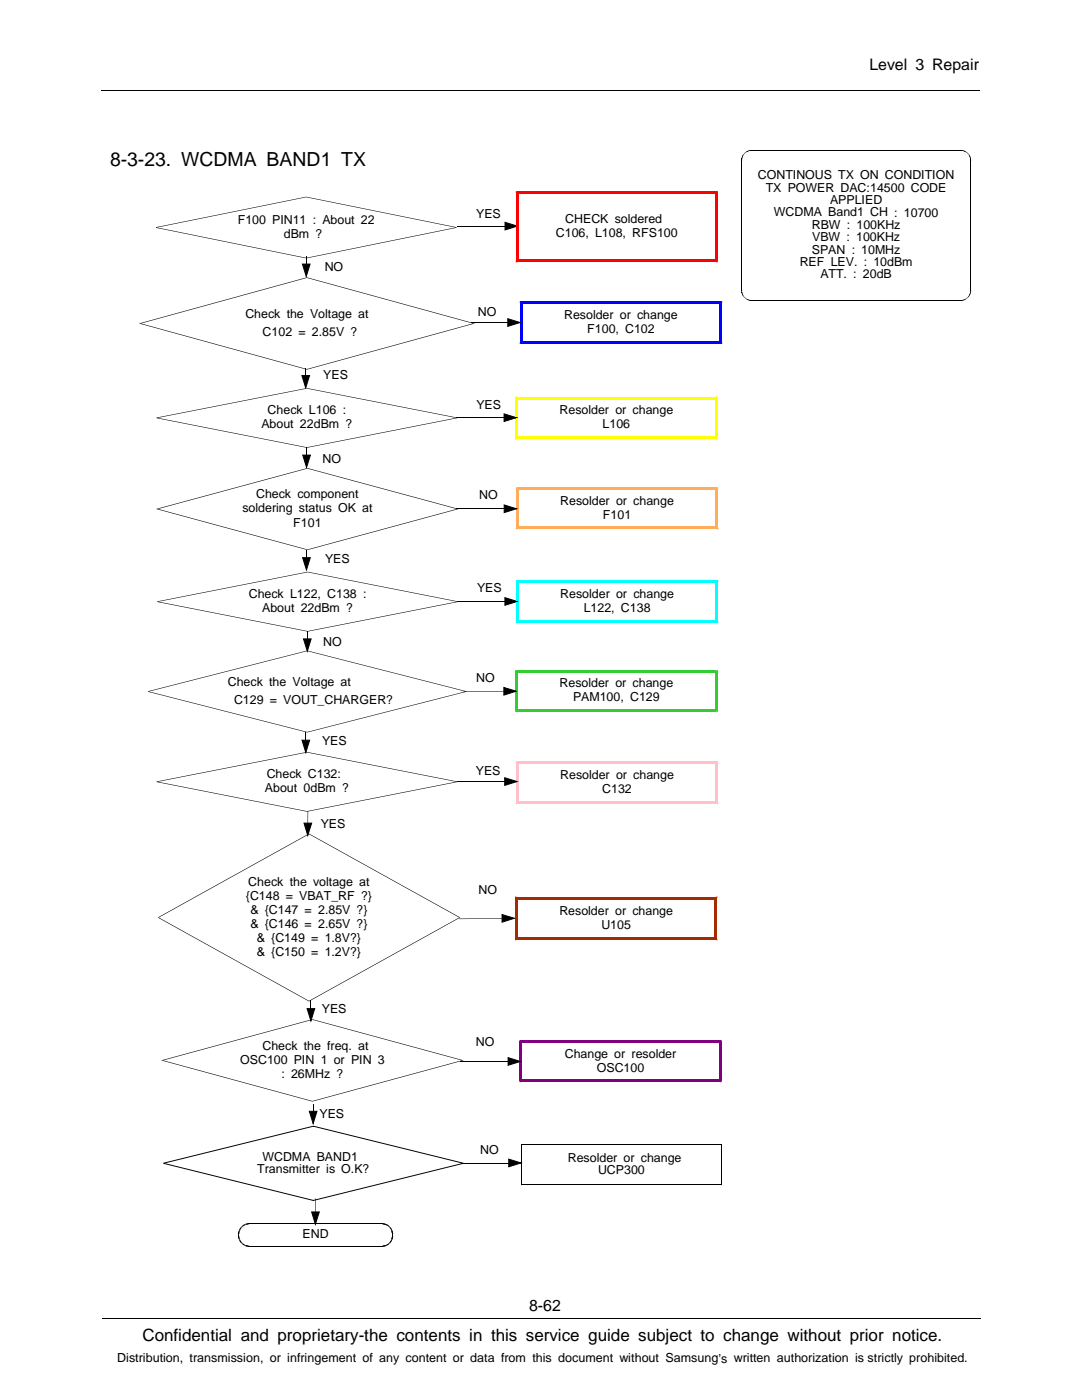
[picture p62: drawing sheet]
<svg xmlns="http://www.w3.org/2000/svg" width="216mm" height="279mm" viewBox="0 0 216 279" stroke-linecap="round" stroke-linejoin="round" font-family="sans-serif">
<defs><g id="words">
<text font-size="3.9" x="21.9" y="33.1">8-3-23. WCDMA BAND1 TX</text>
<text font-size="3.4" x="28.4" y="267.7">Confidential and proprietary-the contents in this service guide subject to change without prior notice.</text>
<g font-size="3.2">
<text x="173.5" y="14">Level 3 Repair</text>
<text x="105.6" y="261.6">8-62</text>
</g>
<g font-size="2.5">
<text x="151.2" y="35.8">CONTINOUS TX ON CONDITION</text>
<text x="152.8" y="38.2">TX POWER DAC:14500 CODE</text>
<text x="165.6" y="40.7">APPLIED</text>
<text x="47.4" y="44.7">F100 PIN11 : About 22</text>
<text x="56.6" y="47.5">dBm ?</text>
<text x="95" y="43.5">YES</text>
<text x="110.9" y="47.4">C106, L108, RFS100</text>
<text x="112.8" y="44.5">CHECK soldered</text>
<text x="154.4" y="43.2">WCDMA Band1 CH : 10700</text>
<text x="162" y="45.7">RBW : 100KHz</text>
<text x="159.6" y="53.1">REF LEV. : 10dBm</text>
<text x="162" y="50.6">SPAN : 10MHz</text>
<text x="162.1" y="48.1">VBW : 100KHz</text>
<text x="64.8" y="54.1">NO</text>
<text x="163.7" y="55.5">ATT. : 20dB</text>
<text x="49" y="63.5">Check the Voltage at</text>
<text x="95.3" y="63">NO</text>
<text x="112.6" y="63.7">Resolder or change</text>
<text x="52.4" y="67">C102 = 2.85V ?</text>
<text x="117.2" y="66.5">F100, C102</text>
<text x="64.5" y="75.7">YES</text>
<text x="53.4" y="82.7">Check L106 :</text>
<text x="95.1" y="81.5">YES</text>
<text x="111.7" y="82.7">Resolder or change</text>
<text x="52.2" y="85.5">About 22dBm ?</text>
<text x="120.2" y="85.5">L106</text>
<text x="64.3" y="92.3">NO</text>
<text x="51.1" y="99.4">Check component</text>
<text x="95.6" y="99.7">NO</text>
<text x="111.8" y="100.8">Resolder or change</text>
<text x="48.4" y="102.3">soldering status OK at</text>
<text x="58.5" y="105.1">F101</text>
<text x="120.3" y="103.6">F101</text>
<text x="64.9" y="112.3">YES</text>
<text x="49.6" y="119.3">Check L122, C138 :</text>
<text x="95.2" y="118.2">YES</text>
<text x="111.8" y="119.4">Resolder or change</text>
<text x="52.3" y="122.2">About 22dBm ?</text>
<text x="116.5" y="122.2">L122, C138</text>
<text x="64.5" y="129">NO</text>
<text x="45.4" y="136.9">Check the Voltage at</text>
<text x="95" y="136.1">NO</text>
<text x="111.7" y="137.2">Resolder or change</text>
<text x="46.7" y="140.5">C129 = VOUT_CHARGER?</text>
<text x="114.3" y="140">PAM100, C129</text>
<text x="64.3" y="148.7">YES</text>
<text x="53.2" y="155.3">Check C132:</text>
<text x="95" y="154.6">YES</text>
<text x="111.8" y="155.5">Resolder or change</text>
<text x="52.9" y="158.1">About 0dBm ?</text>
<text x="120.2" y="158.3">C132</text>
<text x="64" y="165.3">YES</text>
<text x="49.1" y="179.6">{C148 = VBAT_RF ?}</text>
<text x="49.6" y="176.7">Check the voltage at</text>
<text x="95.5" y="178.4">NO</text>
<text x="50" y="182.4">&amp; {C147 = 2.85V ?}</text>
<text x="50" y="185.2">&amp; {C146 = 2.65V ?}</text>
<text x="111.6" y="182.6">Resolder or change</text>
<text x="120" y="185.4">U105</text>
<text x="51.2" y="188">&amp; {C149 = 1.8V?}</text>
<text x="51.2" y="190.9">&amp; {C150 = 1.2V?}</text>
<text x="64.2" y="202.2">YES</text>
<text x="52.4" y="209.5">Check the freq. at</text>
<text x="94.9" y="208.9">NO</text>
<text x="47.9" y="212.3">OSC100 PIN 1 or PIN 3</text>
<text x="56.2" y="215.1">: 26MHz ?</text>
<text x="112.7" y="211.1">Change or resolder</text>
<text x="119.1" y="213.9">OSC100</text>
<text x="63.8" y="223">YES</text>
<text x="52.4" y="231.6">WCDMA BAND1</text>
<text x="95.8" y="230.2">NO</text>
<text x="113.3" y="231.9">Resolder or change</text>
<text x="51.3" y="234.1">Transmitter is O.K?</text>
<text x="119.3" y="234.4">UCP300</text>
<text x="60.4" y="247.2">END</text>
<text x="23.4" y="271.9">Distribution, transmission, or infringement of any content or data from this document without Samsung’s written authorization is strictly prohibited.</text>
</g>
</g></defs>
<path d="M20.2 18.1h175.3M20.4 263h175.3" fill="none" stroke="#000" stroke-width=".2"/>
<g fill="#000">
<path d="M61.1 39.3v.1zM31.1 45.3l30-6v.1l-29.9 6zM31.1 45.3v.2zM31.2 45.4l29.9 6.1v.1l-30-6.1zM61.1 51.5v.1zM61.1 51.5l30-6.1v.1l-30 6.1zM61.2 55.4l.1 .1zM28 64.5l33.2-9.1 .1 .1-33.3 9.1zM91.1 45.3v.2zM61.1 39.3l30 6v.1l-30-6zM28 64.5l33.3 9.2-.1 .1-33.2-9.2zM61.2 73.7l33.3-9.2v.1l-33.2 9.2z"/>
<path d="M61.2 73.7l.1 .1zM61.3 55.4l33.2 9.1v.1l-33.3-9.1z"/>
<path d="M27.7 64.6h.5z" fill-rule="evenodd"/>
<path d="M94.3 64.6h.5z" fill-rule="evenodd"/>
</g>
<g fill="#00f">
<path d="M143.8 60.1h.3v.3h-.6v.3h.3z" fill-rule="evenodd"/>
<path d="M143.5 68.1v.2h.6v.3h-.3v-.5z" fill-rule="evenodd"/>
<path d="M103.7 68.3h.6v-.2h-.3v.5h-.3z" fill-rule="evenodd"/>
<path d="M103.7 60.1h.3v.6h.3v-.3h-.6z" fill-rule="evenodd"/>
</g>
<g fill="#00f">
<path d="M143.5 60.4h.6v7.9h-.6z"/>
<path d="M104 68.1h39.8v.5h-39.8z"/>
<path d="M103.7 60.4h.6v7.9h-.6z"/>
<path d="M104 60.1h39.8v.6h-39.8z"/>
</g>
<path d="M61.2 77.4v.2zM31.3 83.3l29.9-5.9v.2l-29.9 5.8zM31.3 83.3v.2zM31.3 83.4l29.9 5.9v.1l-29.9-5.9zM61.2 89.3l.1 .1zM61.2 89.3l30-5.9v.1l-29.9 5.9zM91.2 83.3v.2zM61.3 77.4l29.9 5.9v.1l-30-5.8z" fill="#000"/>
<g fill="#ff0">
<path d="M142.9 79.1h.3v.3h-.6v.3h.3z" fill-rule="evenodd"/>
<path d="M142.6 87.1v.3h.6v.3h-.3v-.6z" fill-rule="evenodd"/>
<path d="M102.8 87.4h.6v-.3h-.3v.6h-.3z" fill-rule="evenodd"/>
<path d="M102.8 79.1h.3v.6h.3v-.3h-.6z" fill-rule="evenodd"/>
</g>
<g fill="#ff0">
<path d="M142.6 79.4h.6v8h-.6z"/>
<path d="M103.1 87.1h39.8v.6h-39.8z"/>
<path d="M102.8 79.4h.6v8h-.6z"/>
<path d="M103.1 79.1h39.8v.6h-39.8z"/>
</g>
<path d="M60.3 52.7h1.6l-.8 2.5zM91.3 45.1h9.5M100.8 44.4l2.4 .7-2.4 .8zM60.2 75h1.6l-.8 2.4zM94 64.4h7.3M101.3 63.6l2.5 .8-2.5 .7zM60.4 90.8h1.5l-.7 2.5zM91.1 83.4h9.5M100.6 82.6l2.4 .8-2.4 .7z" fill="none" stroke="#000" stroke-width=".2"/>
<path d="M60.3 52.7h1.6l-.8 2.5zM100.8 44.4l2.4 .7-2.4 .8zM60.2 75h1.6l-.8 2.4zM101.3 63.6l2.5 .8-2.5 .7zM60.4 90.8h1.5l-.7 2.5zM100.6 82.6l2.4 .8-2.4 .7z" fill="#000"/>
<path d="M61 51.2h.2v1.5h-.2zM60.9 73.4h.1v1.6h-.1zM61.1 89.3h.1v1.5h-.1z" fill="#000"/>
<g fill="#f00">
<path d="M142.6 38.5h.6v-.3h-.3v.6h-.3z" fill-rule="evenodd"/>
<path d="M142.6 51.8h.3v.6h.3v-.3h-.6z" fill-rule="evenodd"/>
<path d="M102.9 52.1h.6v-.3h-.3v.6h-.3z" fill-rule="evenodd"/>
<path d="M102.9 38.2h.3v.6h.3v-.3h-.6z" fill-rule="evenodd"/>
</g>
<g fill="#f00">
<path d="M142.6 38.5h.6v13.6h-.6z"/>
<path d="M103.2 51.8h39.7v.6h-39.7z"/>
<path d="M102.9 38.5h.6v13.6h-.6z"/>
<path d="M103.2 38.2h39.7v.6h-39.7z"/>
</g>
<g fill="#000">
<path d="M61.3 93.4l.1 .1zM31.4 101.5l29.9-8.1 .1 .1-30 8.1zM31.4 101.5l30 8.2-.1 .1-29.9-8.2zM61.3 109.7l30-8.2v.1l-29.9 8.2zM61.3 109.7l.1 .1zM61.4 93.4l29.9 8.1v.1l-30-8.1z"/>
<path d="M31.1 101.6h.5z" fill-rule="evenodd"/>
<path d="M91.1 101.6h.4z" fill-rule="evenodd"/>
</g>
<g fill="#ffad5b">
<path d="M143 97.3h.3v.3h-.6v.3h.3z" fill-rule="evenodd"/>
<path d="M142.7 105.1v.3h.6v.3h-.3v-.6z" fill-rule="evenodd"/>
<path d="M103.2 105.1h.3v.3h-.6v.3h.3z" fill-rule="evenodd"/>
<path d="M102.9 97.3v.3h.6v.3h-.3v-.6z" fill-rule="evenodd"/>
</g>
<g fill="#ffad5b">
<path d="M142.7 97.6h.6v7.8h-.6z"/>
<path d="M103.2 105.1h39.8v.6h-39.8z"/>
<path d="M102.9 97.6h.6v7.8h-.6z"/>
<path d="M103.2 97.3h39.8v.6h-39.8z"/>
</g>
<path d="M60.4 111.3h1.5l-.7 2.4zM91.1 101.5h9.5M100.6 100.8l2.5 .7-2.5 .8z" fill="none" stroke="#000" stroke-width=".2"/>
<path d="M60.4 111.3h1.5l-.7 2.4zM61.4 114.1v.1zM31.4 120l30-5.9v.1l-30 5.9zM100.6 100.8l2.5 .7-2.5 .8zM31.4 120v.1zM31.4 120l30 5.9v.1l-30-5.9zM61.4 125.9v.1zM61.4 125.9l29.9-5.9 .1 .1-30 5.9zM91.4 120v.1zM61.4 114.1l30 5.9-.1 .1-29.9-5.9z" fill="#000"/>
<path d="M61.1 109.8h.1v1.5h-.1z" fill="#000"/>
<g fill="#0ff">
<path d="M143 115.8h.3v.3h-.6v.3h.3z" fill-rule="evenodd"/>
<path d="M142.7 123.8v.3h.6v.3h-.3v-.6z" fill-rule="evenodd"/>
<path d="M103 124.1h.5v-.3h-.2v.6h-.3z" fill-rule="evenodd"/>
<path d="M103 115.8h.3v.6h.2v-.3h-.5z" fill-rule="evenodd"/>
</g>
<g fill="#0ff">
<path d="M142.7 116.1h.6v8h-.6z"/>
<path d="M103.3 123.8h39.7v.6h-39.7z"/>
<path d="M103 116.1h.5v8h-.5z"/>
<path d="M103.3 115.8h39.7v.6h-39.7z"/>
</g>
<path d="M148 31.9v26.2M149.9 30h41.8M193.7 31.9v26.2M149.9 60h41.9M100.8 119.3l2.4 .7-2.4 .8zM60.6 127.5h1.5l-.8 2.5zM91.2 120h9.6" fill="none" stroke="#000" stroke-width=".2"/>
<g fill="#000">
<path d="M147.9 31.9h.1zM148 31.8v.1zM148 31.8h.1zM148 31.7l.1 .1zM148 31.6l.1 .1zM148 31.6h.1zM148 31.5l.1 .1zM148 31.5h.1zM148 31.4l.1 .1zM148 31.3l.1 .1zM148.1 31.3v.1zM148.1 31.3h.1z"/>
<path d="M148.1 31.2l.1 .1zM148.1 31.2h.1zM148.2 31.1v.1zM148.2 31.1h.1zM148.2 31l.1 .1zM148.2 31h.1zM148.3 30.9v.1zM148.3 30.9h.1zM148.4 30.8v.1zM148.4 30.8h.1zM148.4 30.8l.1-.1zM148.5 30.6v.1z"/>
<path d="M148.4 30.7h.1zM148.5 30.6h.1zM148.5 30.5h.2zM148.7 30.5h.1zM148.7 30.4l.1 .1zM148.7 30.4h.2zM148.8 30.3l.1 .1zM148.8 30.3h.2zM148.9 30.2l.1 .1zM148.9 30.2l.2 .1zM149 30.2l.1 .1zM149 30.2h.2z"/>
<path d="M149.1 30.1l.1 .1zM149.1 30.1l.2 .1zM149.2 30.1l.1 .1zM149.2 30.1l.2 .1zM149.3 30.1l.1 .1zM149.4 30.1h.1zM149.5 30v.1zM149.5 30l.1 .1zM149.6 30v.1zM149.7 30v.1zM149.7 30l.1 .1zM149.8 30v.1z"/>
<path d="M149.8 30l.1 .1zM149.9 30v.1zM191.8 30v.1zM191.8 30l.1 .1zM191.9 30v.1zM191.9 30l.1 .1zM192 30v.1zM192 30l.1 .1zM192.1 30v.1zM192.1 30l.1 .1zM192.2 30v.1zM192.2 30l.1 .2z"/>
<path d="M192.3 30.1v.1zM192.3 30.1l.1 .1zM192.4 30.1v.1zM192.4 30.1l.1 .1zM192.5 30.1v.1zM192.5 30.1l.1 .2zM192.6 30.2v.1zM192.6 30.2l.1 .1zM192.7 30.2v.1zM192.7 30.2v.2zM192.8 30.3v.1zM192.8 30.3l.1 .2z"/>
<path d="M192.9 30.4v.1zM192.9 30.4l.1 .1zM193 30.5l.1 .1zM193.1 30.5v.1zM193.1 30.6l.1 .1zM193.2 30.7v.1zM193.2 30.8l.2 .1zM193.3 30.9h.1zM193.3 30.9l.2 .1zM193.4 31h.1zM193.4 31l.1 .1zM193.4 31.1h.1z"/>
<path d="M193.4 31.1l.1 .1zM193.4 31.2h.1zM193.4 31.2l.2 .1zM193.5 31.3h.1zM193.5 31.4l.1-.1zM193.5 31.4l.2 .1zM193.5 31.5h.2zM193.5 31.5l.2 .1zM193.6 31.6h.1zM193.6 31.7l.1-.1zM193.6 31.7h.1zM193.6 31.8l.1-.1z"/>
<path d="M193.6 31.8h.1zM193.6 31.8l.2 .1zM193.7 31.9h.1zM147.9 58.1h.1zM148 58.2l.1-.1zM147.9 58.1h.2zM148 58.3h.1zM148 58.3l.1-.1zM148 58.2h.1zM148 58.4h.1zM148 58.3l.1 .1zM148 58.5h.1z"/>
<path d="M148 58.4l.1 .1zM148 58.6h.1zM148 58.5l.1 .1zM148.1 58.7h.1zM148 58.6l.2 .1zM148.1 58.8h.1zM148.1 58.7l.1 .1zM148.2 58.9h.1zM148.1 58.8l.2 .1zM148.2 59l.1-.1zM148.3 59.1l.1-.1zM148.2 59h.2z"/>
<path d="M148.4 59.2l.1-.1zM148.3 59.1h.2zM148.4 59.2h.1zM148.4 59.3l.1-.1zM148.5 59.3h.1zM148.7 59.4v.1zM148.6 59.3l.1 .2zM148.7 59.5h.1zM148.9 59.6l-.1 .1zM148.8 59.5v.2zM149 59.6l-.1 .1zM148.9 59.6v.1z"/>
<path d="M149.1 59.7l-.1 .1zM149 59.6v.2zM149.2 59.7l-.1 .1zM149.1 59.7v.1zM149.3 59.8l-.1 .1zM149.2 59.7v.2zM149.3 59.8v.1zM149.4 59.8l-.1 .1zM149.5 59.8v.1zM149.4 59.8l.1 .1zM149.6 59.9l-.1 .1zM149.5 59.8v.2z"/>
<path d="M149.6 59.9v.1zM192 59.9v.1zM191.9 59.9l.1 .1zM192.1 59.9v.1zM192 59.9l.1 .1zM192.2 59.8v.1zM192.1 59.9h.1zM192.2 59.8l.1 .1zM192.3 59.8v.1zM192.4 59.8v.1zM192.3 59.8l.1 .1zM192.5 59.7v.1z"/>
<path d="M192.4 59.8h.1zM192.6 59.7v.1zM192.5 59.7l.1 .1zM192.6 59.6l.1 .1zM192.6 59.7h.1zM192.7 59.6l.1 .1zM192.6 59.6l.2 .1zM192.9 59.5v.1zM192.7 59.6h.2zM193 59.4v.1zM193 59.4l-.1 .2zM193.1 59.3v.1z"/>
<path d="M193 59.4h.1zM193.1 59.2v.2zM193.1 59.2l.1 .1zM193.2 59.1l.1 .1zM193.2 59.1v.2zM193.3 59l.1 .1zM193.3 59v.2zM193.4 58.9l.1 .1zM193.4 58.9v.2zM193.4 58.9h.1zM193.4 58.8h.1zM193.4 58.8l.1 .1z"/>
<path d="M193.5 58.7h.1zM193.5 58.7v.1zM193.5 58.6h.1zM193.5 58.6l.1 .1zM193.5 58.5h.2zM193.5 58.5l.1 .1zM193.6 58.4h.1zM193.6 58.4l.1 .1zM193.6 58.3h.1zM193.6 58.3l.1 .1zM193.6 58.2l.1 .1zM193.6 58.1l.1 .1z"/>
<path d="M193.6 58.1l.1 .2zM193.7 58.1h.1zM193.7 58.1v.1zM149.7 59.9v.1zM149.6 59.9l.1 .1zM149.8 59.9v.1zM149.9 59.9v.1zM149.8 59.9l.1 .1zM191.8 59.9v.1zM191.9 59.9v.1zM191.8 59.9l.1 .1zM29.6 137.9v.2z"/>
<path d="M29.6 138l31.7 8.1v.1l-31.7-8.1zM61.3 129.8v.1zM29.6 137.9l31.7-8.1v.1l-31.7 8.1zM60.6 127.5h1.5l-.8 2.5zM93 137.9v.2zM61.3 129.8l31.7 8.1v.1l-31.7-8.1zM100.8 119.3l2.4 .7-2.4 .8zM61.3 146.1v.1zM61.3 146.1l31.7-8.1v.1l-31.7 8.1z"/>
</g>
<g fill="#000">
<path d="M147.9 32h.1zM148 31.6l.1 .1zM149.6 30l.1 .1zM150 30v.1zM191.7 30v.1zM191.7 30l.1 .1zM193.7 32h.1zM147.9 58h.1zM148 58.3h.1zM193.7 58h.1zM149.7 59.9l.1 .1zM150 59.9v.1z"/>
<path d="M191.7 59.9v.1zM61.3 126h.1v1.5h-.1z"/>
</g>
<g fill="#32cd32">
<path d="M142.9 133.7h.3v.3h-.6v.3h.3z" fill-rule="evenodd"/>
<path d="M142.6 141.5h.3v.6h.3v-.3h-.6z" fill-rule="evenodd"/>
<path d="M102.8 141.8h.6v-.3h-.3v.6h-.3z" fill-rule="evenodd"/>
<path d="M102.8 133.7h.3v.6h.3v-.3h-.6z" fill-rule="evenodd"/>
</g>
<g fill="#32cd32">
<path d="M142.6 134h.6v7.8h-.6z"/>
<path d="M103.1 141.5h39.8v.6h-39.8z"/>
<path d="M102.8 134h.6v7.8h-.6z"/>
<path d="M103.1 133.7h39.8v.6h-39.8z"/>
</g>
<path d="M92.5 138h8M100.5 137.2l2.5 .7-2.5 .8zM60.3 147.7h1.5l-.8 2.5z" fill="none" stroke="#000" stroke-width=".2"/>
<path d="M100.5 137.2l2.5 .7-2.5 .8zM31.3 156v.1zM31.3 156l30 5.9-.1 .1-29.9-5.9zM60.3 147.7h1.5l-.8 2.5zM61.2 150.1l.1 .1zM31.3 156l29.9-5.9 .1 .1-30 5.9zM91.2 156v.1zM61.3 150.1l29.9 5.9v.1l-29.9-5.9zM61.3 161.9v.1zM61.3 161.9l29.9-5.9v.1l-29.9 5.9z" fill="#000"/>
<path d="M61 146.2h.1v1.5h-.1z" fill="#000"/>
<g fill="#ffc0cb">
<path d="M143 152h.3v.3h-.6v.2h.3z" fill-rule="evenodd"/>
<path d="M142.7 159.9v.3h.6v.3h-.3v-.6z" fill-rule="evenodd"/>
<path d="M103.2 159.9v.6h-.3v-.3h.6v-.3z" fill-rule="evenodd"/>
<path d="M102.9 152v.3h.6v.2h-.3v-.5z" fill-rule="evenodd"/>
</g>
<g fill="#ffc0cb">
<path d="M142.7 152.3h.6v7.9h-.6z"/>
<path d="M103.2 159.9h39.8v.6h-39.8z"/>
<path d="M102.9 152.3h.6v7.9h-.6z"/>
<path d="M103.2 152h39.8v.5h-39.8z"/>
</g>
<path d="M91.2 156h9.5M100.7 155.2l2.5 .8-2.5 .7zM60.7 164.3h1.5l-.8 2.4zM61.4 161.9v2.4" fill="none" stroke="#000" stroke-width=".2"/>
<g fill="#000">
<path d="M100.7 155.2l2.5 .8-2.5 .7zM60.7 164.3h1.5l-.8 2.4zM31.6 183l30-16.6 .1 .1-30.1 16.7zM31.6 183.1l30.1 16.6-.1 .2-30-16.7zM61.6 199.7l30.1-16.6v.1l-30 16.7zM61.7 166.4l30 16.6v.2l-30.1-16.7z"/>
<path d="M61.7 166.3v.2z" fill-rule="evenodd"/>
<path d="M31.5 183.1h.2z" fill-rule="evenodd"/>
<path d="M61.7 199.7v.2z" fill-rule="evenodd"/>
<path d="M91.6 183.1h.2z" fill-rule="evenodd"/>
</g>
<g fill="#a52a00">
<path d="M142.9 178.9h.3v.3h-.6v.3h.3z" fill-rule="evenodd"/>
<path d="M142.6 187v.3h.6v.3h-.3v-.6z" fill-rule="evenodd"/>
<path d="M102.8 187.3h.6v-.3h-.3v.6h-.3z" fill-rule="evenodd"/>
<path d="M102.8 178.9h.3v.6h.3v-.3h-.6z" fill-rule="evenodd"/>
</g>
<g fill="#a52a00">
<path d="M142.6 179.2h.6v8.1h-.6z"/>
<path d="M103.1 187h39.8v.6h-39.8z"/>
<path d="M102.8 179.2h.6v8.1h-.6z"/>
<path d="M103.1 178.9h39.8v.6h-39.8z"/>
</g>
<g fill="#000">
<path d="M32.4 211.6l30 8.1-.1 .1-29.9-8.1zM62.3 203.4l.1 .1zM62.3 219.7l30-8.1v.1l-29.9 8.1zM62.3 219.7l.1 .1zM32.4 211.6l29.9-8.2 .1 .1-30 8.2zM62.4 203.4l29.9 8.2v.1l-30-8.2z"/>
<path d="M32.2 211.6h.4z" fill-rule="evenodd"/>
<path d="M92.1 211.6h.4z" fill-rule="evenodd"/>
</g>
<g fill="#800080">
<path d="M143.4 207.9h.6v-.3h-.3v.6h-.3z" fill-rule="evenodd"/>
<path d="M143.4 215.4h.3v.6h.3v-.3h-.6z" fill-rule="evenodd"/>
<path d="M103.7 215.7h.5v-.3h-.3v.6h-.2z" fill-rule="evenodd"/>
<path d="M103.7 207.6h.2v.6h.3v-.3h-.5z" fill-rule="evenodd"/>
</g>
<g fill="#800080">
<path d="M143.4 207.9h.6v7.8h-.6z"/>
<path d="M103.9 215.4h39.8v.6h-39.8z"/>
<path d="M103.7 207.9h.5v7.8h-.5z"/>
<path d="M103.9 207.6h39.8v.6h-39.8z"/>
</g>
<g fill="#000">
<path d="M62 199.6h.1v1.7h-.1zM62.4 220.3h.1v1.5h-.1zM62.5 224.7v.2zM62.5 239.5v.2zM47.5 246.7h.2zM47.5 246.2h.2zM47.5 246.1h.2v.7h-.2zM47.6 247l.2 .1zM47.6 245.9l.2 .1zM49.6 248.6v.2zM49.6 244.1v.2zM76.3 244.1v.2z"/>
<path d="M76.3 248.6v.2zM76.3 244.1l.1 .2zM78.2 246.2h.2zM78.2 246.7h.2zM78.2 246.1h.2v.7h-.2z"/>
</g>
<g fill="#000">
<path d="M100.2 182.5l2.4 .8-2.4 .7zM61.3 201.3h1.5l-.8 2.5zM101.4 211.1l2.4 .7-2.4 .8zM32.6 232.1v.2zM32.7 232.1l29.8 7.4v.2l-29.9-7.4zM61.7 221.8h1.5l-.7 2.4zM62.5 239.5l29.9-7.4 .1 .2-30 7.4zM32.6 232.1l29.9-7.4v.2l-29.8 7.3zM92.4 232.1l.1 .2zM62.5 224.7l30 7.4-.1 .1-29.9-7.3zM101.5 231.3l2.5 .8-2.5 .8zM47.5 246.8h.2z"/>
<path d="M47.5 246.1l.2 .1zM47.6 246l.1 .2zM47.6 246.9h.2zM47.6 246l.2 .1zM47.5 246.8l.3 .1zM47.6 247.1l.2-.1zM47.6 247h.2zM47.6 246h.2zM47.6 245.9h.2zM47.6 246.9l.2 .1zM47.6 245.8l.2 .1zM47.6 247.2l.2-.1z"/>
<path d="M47.6 245.8h.2zM47.6 247.1h.2zM47.6 245.7l.2 .1zM47.6 247.2h.2zM47.7 245.6l.2 .1-.1 .1-.2-.1zM47.7 247.4l.2-.1zM47.7 245.6l.2 .1zM47.6 247.2l.3 .1zM47.7 245.5l.1 .2zM47.7 247.4h.2zM47.7 245.5l.2 .1zM47.8 245.4l.1 .1v.1l-.2-.1z"/>
<path d="M47.8 247.5h.1zM47.8 245.4l.1 .1zM47.7 247.4l.2 .1zM47.8 245.3l.2 .1-.1 .1-.1-.1zM47.8 247.6h.2zM47.8 245.3l.2 .1zM47.8 245.2l.2 .2zM47.8 245.2l.2 .1zM47.8 247.7l.2-.1zM47.9 245.1l.1 .2zM47.9 247.8l.2-.1zM47.9 245.1l.2 .1z"/>
<path d="M47.9 247.7l.1-.1 .1 .1-.2 .1zM48 245l.2 .1-.1 .1-.2-.1zM48 247.9l.2-.1zM48 245l.2 .1zM47.9 247.8l.2-.1 .1 .1-.2 .1zM48 245l.1-.1 .1 .1v.1zM48.1 248.1l.1-.2zM48.1 244.9l.1 .1zM48 247.9l.2-.1v.1l-.1 .2zM48.2 244.8l.1 .1-.1 .1-.1-.1zM48.2 244.8l.1 .1zM48.2 247.9l.1 .1-.1 .2-.1-.1z"/>
<path d="M48.3 248l-.1 .2zM48.2 244.8l.1-.1 .1 .1-.1 .1zM48.4 248.1l-.1 .1zM48.4 244.6l.1 .2h-.1l-.1-.1zM48.3 244.7l.1 .1zM48.3 248l.1 .1-.1 .1h-.1zM48.4 244.6l.1 .2zM48.4 248.1l.1 .1-.1 .1-.1-.1zM48.5 248.2l-.1 .1zM48.4 244.6l.1-.1 .1 .2-.1 .1zM48.6 248.3l-.1 .1zM48.5 244.5l.1 .2z"/>
<path d="M48.5 248.2l.1 .1-.1 .1-.1-.1zM48.5 244.5l.2 .1zM48.7 248.3l-.1 .2zM48.6 244.4l.1 .2zM48.6 248.3h.1l-.1 .2-.1-.1zM48.6 244.4l.2 .2zM48.8 248.4l-.1 .2zM48.7 244.4l.1 .2zM48.7 248.3v.2zM48.7 244.4l.2 .1zM48.8 244.3l.1 .2zM48.8 248.4v.2z"/>
<path d="M48.9 248.4l-.1 .2zM48.8 244.3h.1l.1 .2h-.1zM49 248.5l-.1 .1zM48.9 244.3l.1 .1zM48.9 244.3l.1 .2zM48.9 248.4v.2zM49 244.3v.2zM49 248.5v.2zM49 244.3l.1-.1v.2l-.1 .1zM49.1 248.5v.2zM49.1 244.2v.2zM49 248.5l.1 .2z"/>
<path d="M49.1 244.2l.1 .2zM49.2 248.5v.2zM49.2 244.2v.2zM49.1 248.5l.1 .2zM49.2 244.2l.1 .2zM49.3 248.6v.2zM49.3 244.2v.2zM49.2 248.5l.1 .3zM49.3 244.2l.1 .1zM49.4 248.6v.2zM49.4 244.2v.1zM49.3 248.6l.1 .2z"/>
<path d="M49.4 244.2l.2 .1zM49.5 244.1l.1 .2zM49.4 248.6l.1 .2zM49.5 248.6v.2zM62.2 241.9h1.5l-.8 2.4zM76.4 244.1v.2zM76.4 248.6l.1 .2zM76.5 244.1v.2zM76.6 244.2l-.1 .1zM76.5 248.6l.1 .2zM76.6 244.2v.2zM76.4 248.6l.2 .2z"/>
<path d="M76.7 244.2l-.1 .2zM76.6 248.6l.1 .2zM76.7 244.2v.2zM76.5 248.6l.2 .2zM76.8 244.2l-.1 .2zM76.7 248.5l.1 .2zM76.8 244.2v.2zM76.6 248.6l.2 .1zM76.9 244.2l-.1 .2zM76.8 248.5l.1 .2zM76.9 244.2v.3zM76.7 248.5l.2 .2z"/>
<path d="M77 244.3l-.1 .2zM76.9 248.5l.1 .2zM77 244.3v.2zM76.8 248.5l.2 .2zM77.1 244.3l-.1 .2zM77 248.5l.1 .1zM77.1 244.3v.2zM76.9 248.5h.1l.1 .1-.1 .1zM77.2 244.3l-.1 .2zM77 248.5l.1-.1 .1 .2h-.1zM77.1 248.4l.1 .2zM77.2 244.3v.3z"/>
<path d="M77.3 244.4l-.1 .2zM77.2 248.4l.1 .2zM77.3 244.4v.2zM77.1 248.4l.2 .2zM77.4 244.4l-.1 .2zM77.3 248.3l.1 .2zM77.4 244.5h.1l-.1 .2-.1-.1zM77.2 248.4l.2 .1zM77.5 244.5l-.1 .2zM77.4 248.3l.1 .1zM77.5 244.5l.1 .1-.1 .2-.1-.1zM77.3 248.3l.2 .1z"/>
<path d="M77.6 244.6l-.2 .2zM77.4 248.3l.1-.1 .1 .1-.1 .1zM77.4 248.2l.2 .1zM77.6 244.6l.1 .1-.2 .1h-.1zM77.5 248.1l.2 .1zM77.7 244.7l.1 .1-.1 .1-.1-.1zM77.7 244.7l-.2 .1zM77.4 248.2l.1-.1 .2 .1-.1 .1zM77.8 244.8l-.1 .1zM77.6 248.1l.1-.1 .1 .2h-.1zM77.6 248l.2 .2zM77.6 244.9l.2-.1 .1 .1-.2 .1z"/>
<path d="M77.7 245l.2-.1zM77.7 247.9l.2 .2zM77.9 244.9l.1 .1-.2 .1-.1-.1zM77.6 248l.1-.1 .2 .2-.1 .1zM77.8 245.1l.2-.1zM77.8 247.8l.2 .1zM77.8 245.1l.2-.1v.1l-.1 .1zM77.8 247.8l.2 .1-.1 .2-.2-.2zM77.9 245.2l.1-.1zM77.9 247.7l.1 .1zM77.9 245.2l.1-.1 .1 .1-.1 .1zM77.9 247.7l.1 .1v.1l-.2-.1z"/>
<path d="M78 245.3l.1-.1zM78 247.6v.2zM78 247.6l.1 .1zM78 245.3h.2zM78 245.4l.2-.1zM78 247.6h.2zM78 245.4h.2zM78 245.5l.2-.1zM78 247.5l.2 .1zM78 245.5h.3zM78 247.5l.2 .2zM78.1 245.6l.2-.1z"/>
<path d="M78.1 247.4l.2 .1zM78.1 245.6h.2zM78.1 247.4h.2l-.1 .1h-.2zM78.1 247.3l.2 .1zM78.1 245.6l.2 .1zM78.1 247.3l.2 .2zM78.1 245.7h.2zM78.1 247.2h.2zM78.1 245.7l.2 .1zM78.1 247.2l.2 .2zM78.1 245.8h.2zM78.1 247.1l.2 .1z"/>
<path d="M78.1 245.8l.3 .1zM78.2 245.9h.2zM78.2 247l.2 .1zM78.2 245.9l.2 .1zM78.2 247l.1 .2zM78.2 246h.2zM78.2 247h.2zM78.2 246.1l.2-.1zM78.2 246.9h.2zM78.2 246.1h.2zM78.2 246.9l.2 .1zM78.2 246.8h.2z"/>
<path d="M78.2 246.8l.2 .1z"/>
<path d="M104.1 228.3l.1 .2z" fill-rule="evenodd"/>
<path d="M104.1 236.4l.1 .1-.1 .1z" fill-rule="evenodd"/>
<path d="M143.8 228.4l.2-.1-.1 .2z" fill-rule="evenodd"/>
<path d="M143.8 236.4l.2 .2z" fill-rule="evenodd"/>
</g>
<g fill="none" stroke="#000" stroke-width=".2">
<path d="M91.6 183.3h8.6M100.2 182.5l2.4 .8-2.4 .7zM61.3 201.3h1.5l-.8 2.5zM91.9 211.8h9.5M101.4 211.1l2.4 .7-2.4 .8zM61.7 221.8h1.5l-.7 2.4zM63 239.2v2.7M92 232.1h9.5M101.5 231.3l2.5 .8-2.5 .8zM104.2 228.4h39.7v8.1h-39.8zM49.5 248.7h26.9M49.5 244.2h26.8"/>
<path d="M62.2 241.9h1.5l-.8 2.4z"/>
</g>
<use href="#words"/>
</svg>
